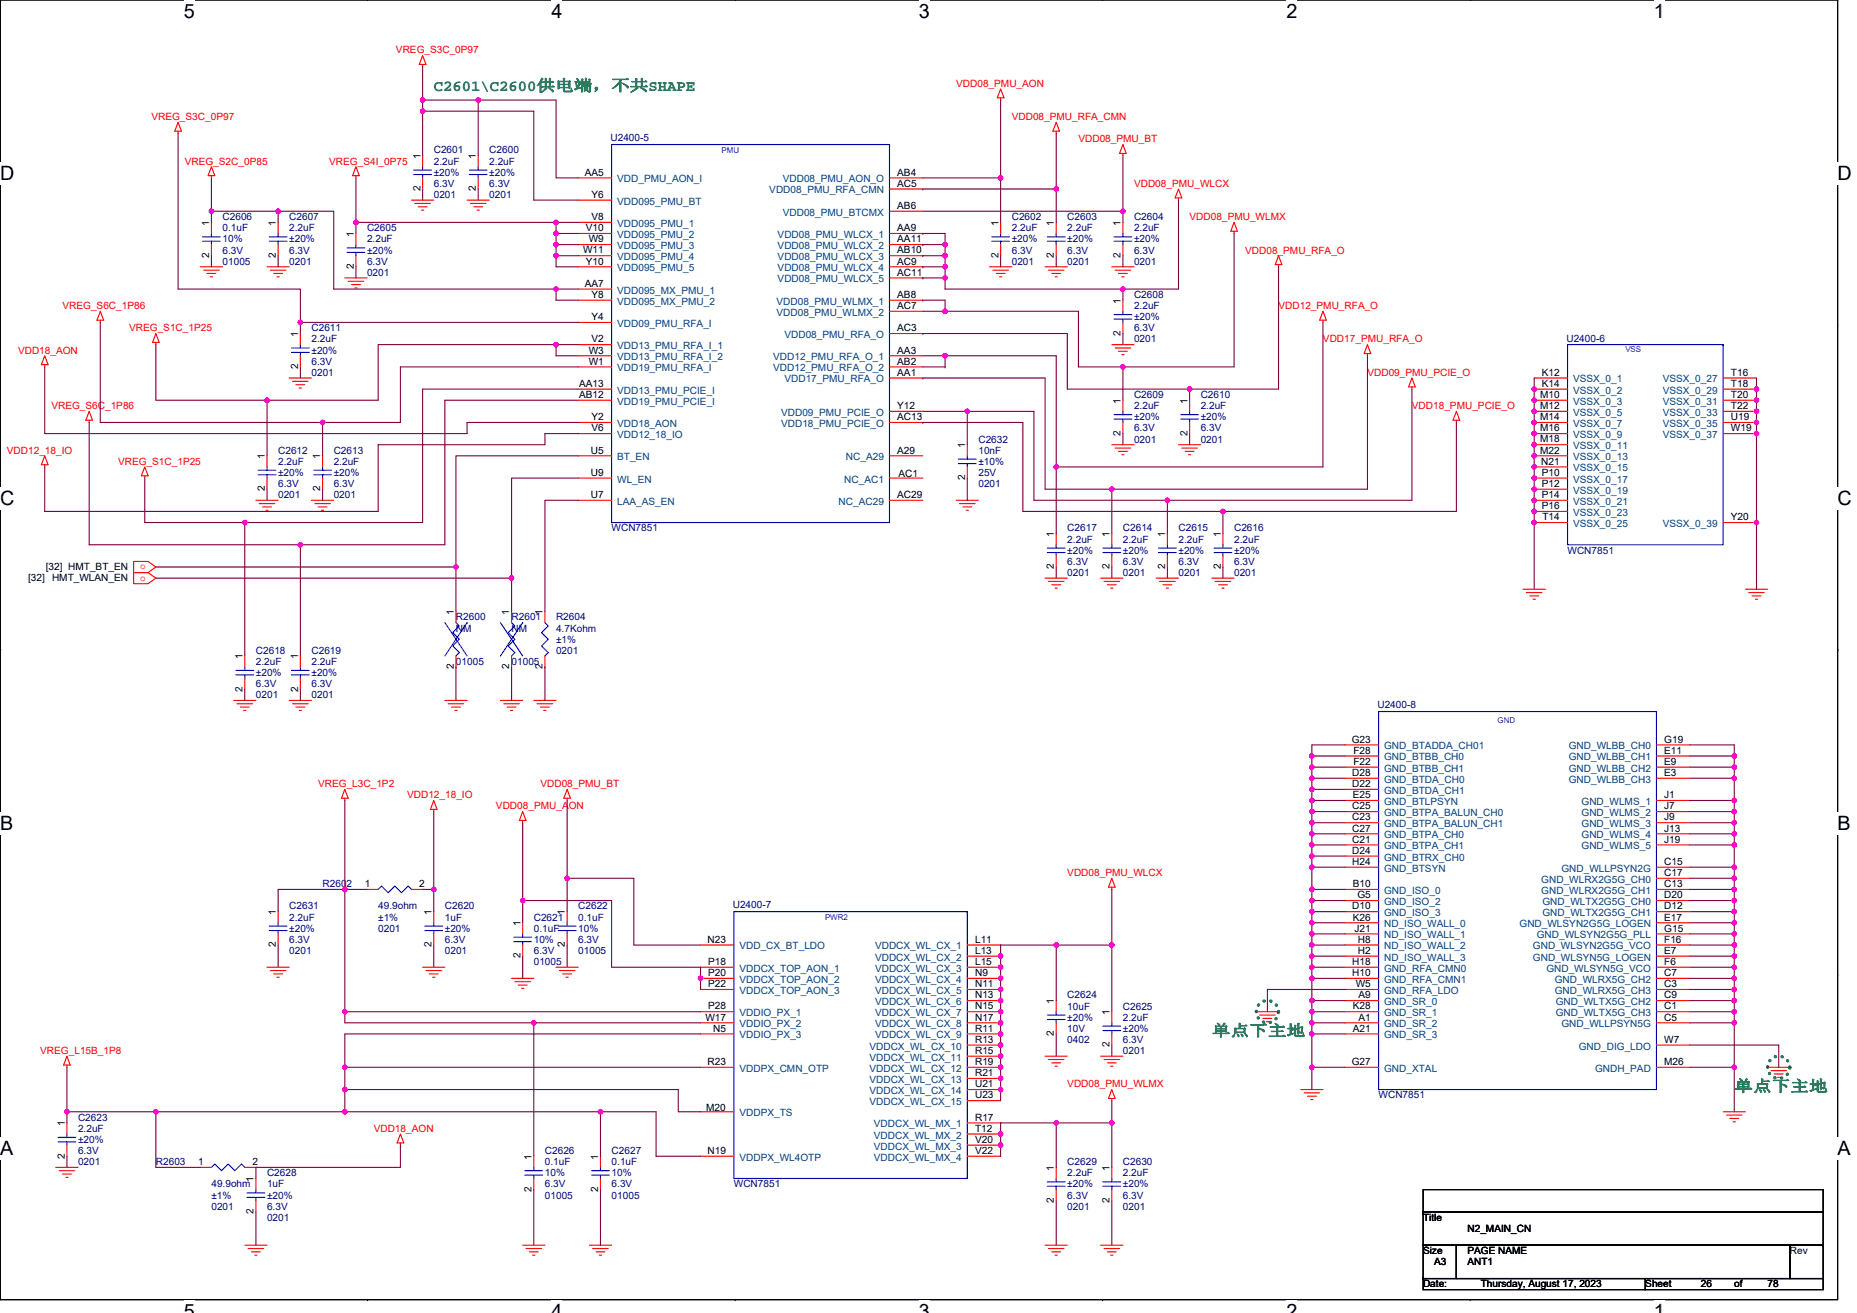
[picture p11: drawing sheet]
<svg xmlns="http://www.w3.org/2000/svg" width="297mm" height="210mm" viewBox="0 0 297 210" stroke-linecap="round" stroke-linejoin="round" font-family="sans-serif">
<defs><g id="words">
<g font-size="3.2">
<text x="29.4" y="2.9">5</text>
<text x="88.2" y="2.9">4</text>
<text x="147" y="2.9">3</text>
<text x="205.8" y="2.9">2</text>
<text x="264.5" y="2.9">1</text>
<text x="0" y="28.8">D</text>
<text x="293.9" y="28.8">D</text>
<text x="0" y="80.8">C</text>
<text x="293.9" y="80.8">C</text>
<text x="0" y="132.8">B</text>
<text x="293.9" y="132.8">B</text>
<text x="0" y="184.7">A</text>
<text x="293.9" y="184.7">A</text>
<text x="29.4" y="210.7">5</text>
<text x="88.2" y="210.7">4</text>
<text x="147" y="210.7">3</text>
<text x="205.8" y="210.7">2</text>
<text x="264.5" y="210.7">1</text>
</g>
<g font-size="2.5" fill="#008000">
<text x="69.4" y="14.5">C2601\C2600供电端，不共SHAPE</text>
<text x="193.8" y="165.6">单点下主地</text>
<text x="277.4" y="174.5">单点下主地</text>
</g>
<g font-size="1.6" fill="#f00">
<text x="63.3" y="8.5">VREG_S3C_0P97</text>
<text x="152.9" y="13.9">VDD08_PMU_AON</text>
<text x="24.2" y="19.2">VREG_S3C_0P97</text>
<text x="161.8" y="19.2">VDD08_PMU_RFA_CMN</text>
<text x="172.5" y="22.8">VDD08_PMU_BT</text>
<text x="29.6" y="26.3">VREG_S2C_0P85</text>
<text x="52.7" y="26.3">VREG_S4I_0P75</text>
<text x="181.4" y="29.9">VDD08_PMU_WLCX</text>
<text x="190.3" y="35.2">VDD08_PMU_WLMX</text>
<text x="199.2" y="40.5">VDD08_PMU_RFA_O</text>
<text x="10" y="49.4">VREG_S6C_1P86</text>
<text x="20.7" y="53">VREG_S1C_1P25</text>
<text x="204.5" y="49.4">VDD12_PMU_RFA_O</text>
<text x="2.9" y="56.5">VDD18_AON</text>
<text x="211.6" y="54.8">VDD17_PMU_RFA_O</text>
<text x="8.2" y="65.4">VREG_S6C_1P86</text>
<text x="218.7" y="60.1">VDD09_PMU_PCIE_O</text>
<text x="225.8" y="65.4">VDD18_PMU_PCIE_O</text>
<text x="1.1" y="72.5">VDD12_18_IO</text>
<text x="18.9" y="74.3">VREG_S1C_1P25</text>
<text x="22.4" y="91.1">o</text>
<text x="22.4" y="92.8">o</text>
<text x="50.9" y="125.9">VREG_L3C_1P2</text>
<text x="86.4" y="125.9">VDD08_PMU_BT</text>
<text x="65.1" y="127.7">VDD12_18_IO</text>
<text x="79.3" y="129.4">VDD08_PMU_AON</text>
<text x="170.7" y="140.1">VDD08_PMU_WLCX</text>
<text x="6.4" y="168.6">VREG_L15B_1P8</text>
<text x="170.7" y="173.9">VDD08_PMU_WLMX</text>
<text x="59.8" y="181">VDD18_AON</text>
</g>
<g font-size="1.6" fill="#000080">
<text x="97.7" y="22.6">U2400-5</text>
<text x="69.4" y="24.5">C2601</text>
<text x="69.4" y="26.3">2.2uF</text>
<text x="69.4" y="29.9">6.3V</text>
<text x="69.4" y="28.1">±20%</text>
<text x="78.3" y="24.5">C2600</text>
<text x="78.3" y="26.3">2.2uF</text>
<text x="78.3" y="29.9">6.3V</text>
<text x="78.3" y="28.1">±20%</text>
<text x="35.6" y="35.2">C2606</text>
<text x="46.3" y="35.2">C2607</text>
<text x="69.4" y="31.7">0201</text>
<text x="78.3" y="31.7">0201</text>
<text x="161.8" y="35.2">C2602</text>
<text x="170.7" y="35.2">C2603</text>
<text x="181.4" y="35.2">C2604</text>
<text x="35.6" y="37">0.1uF</text>
<text x="35.6" y="40.5">6.3V</text>
<text x="35.6" y="38.8">10%</text>
<text x="46.3" y="37">2.2uF</text>
<text x="46.3" y="40.5">6.3V</text>
<text x="46.3" y="38.8">±20%</text>
<text x="58.7" y="37">C2605</text>
<text x="58.7" y="38.8">2.2uF</text>
<text x="58.7" y="40.5">±20%</text>
<text x="161.8" y="37">2.2uF</text>
<text x="161.8" y="40.5">6.3V</text>
<text x="161.8" y="38.8">±20%</text>
<text x="170.7" y="37">2.2uF</text>
<text x="170.7" y="40.5">6.3V</text>
<text x="170.7" y="38.8">±20%</text>
<text x="181.4" y="37">2.2uF</text>
<text x="181.4" y="40.5">6.3V</text>
<text x="181.4" y="38.8">±20%</text>
<text x="35.6" y="42.3">01005</text>
<text x="46.3" y="42.3">0201</text>
<text x="58.7" y="44.1">0201</text>
<text x="58.7" y="42.3">6.3V</text>
<text x="161.8" y="42.3">0201</text>
<text x="170.7" y="42.3">0201</text>
<text x="181.4" y="47.7">C2608</text>
<text x="181.4" y="42.3">0201</text>
<text x="49.8" y="53">C2611</text>
<text x="181.4" y="49.4">2.2uF</text>
<text x="181.4" y="53">6.3V</text>
<text x="181.4" y="51.2">±20%</text>
<text x="49.8" y="54.8">2.2uF</text>
<text x="49.8" y="58.3">6.3V</text>
<text x="49.8" y="56.5">±20%</text>
<text x="181.4" y="54.8">0201</text>
<text x="250.6" y="54.8">U2400-6</text>
<text x="49.8" y="60.1">0201</text>
<text x="181.4" y="63.7">C2609</text>
<text x="181.4" y="65.4">2.2uF</text>
<text x="192.1" y="63.7">C2610</text>
<text x="192.1" y="65.4">2.2uF</text>
<text x="156.5" y="70.8">C2632</text>
<text x="181.4" y="70.8">0201</text>
<text x="181.4" y="69">6.3V</text>
<text x="181.4" y="67.2">±20%</text>
<text x="192.1" y="70.8">0201</text>
<text x="192.1" y="69">6.3V</text>
<text x="192.1" y="67.2">±20%</text>
<text x="44.5" y="72.5">C2612</text>
<text x="44.5" y="74.3">2.2uF</text>
<text x="44.5" y="77.9">6.3V</text>
<text x="44.5" y="76.1">±20%</text>
<text x="53.4" y="72.5">C2613</text>
<text x="53.4" y="74.3">2.2uF</text>
<text x="53.4" y="77.9">6.3V</text>
<text x="53.4" y="76.1">±20%</text>
<text x="156.5" y="72.5">10nF</text>
<text x="156.5" y="77.9">0201</text>
<text x="156.5" y="76.1">25V</text>
<text x="156.5" y="74.3">±10%</text>
<text x="44.5" y="79.7">0201</text>
<text x="53.4" y="79.7">0201</text>
<text x="97.8" y="85">WCN7851</text>
<text x="170.7" y="85">C2617</text>
<text x="170.7" y="86.8">2.2uF</text>
<text x="170.7" y="88.6">±20%</text>
<text x="179.6" y="85">C2614</text>
<text x="179.6" y="86.8">2.2uF</text>
<text x="179.6" y="88.6">±20%</text>
<text x="188.5" y="85">C2615</text>
<text x="188.5" y="86.8">2.2uF</text>
<text x="188.5" y="88.6">±20%</text>
<text x="197.4" y="85">C2616</text>
<text x="197.4" y="86.8">2.2uF</text>
<text x="197.4" y="88.6">±20%</text>
<text x="250.7" y="88.6">WCN7851</text>
<text x="170.7" y="92.1">0201</text>
<text x="170.7" y="90.3">6.3V</text>
<text x="179.6" y="92.1">0201</text>
<text x="179.6" y="90.3">6.3V</text>
<text x="188.5" y="92.1">0201</text>
<text x="188.5" y="90.3">6.3V</text>
<text x="197.4" y="92.1">0201</text>
<text x="197.4" y="90.3">6.3V</text>
<text x="72.9" y="99.2">R2600</text>
<text x="72.9" y="101">NM</text>
<text x="81.8" y="99.2">R2601</text>
<text x="81.8" y="101">NM</text>
<text x="88.9" y="99.2">R2604</text>
<text x="88.9" y="101">4.7Kohm</text>
<text x="40.9" y="104.6">C2618</text>
<text x="40.9" y="106.3">2.2uF</text>
<text x="49.8" y="104.6">C2619</text>
<text x="49.8" y="106.3">2.2uF</text>
<text x="72.9" y="106.3">01005</text>
<text x="81.8" y="106.3">01005</text>
<text x="88.9" y="102.8">±1%</text>
<text x="88.9" y="104.6">0201</text>
<text x="40.9" y="111.7">0201</text>
<text x="40.9" y="109.9">6.3V</text>
<text x="40.9" y="108.1">±20%</text>
<text x="49.8" y="111.7">0201</text>
<text x="49.8" y="109.9">6.3V</text>
<text x="49.8" y="108.1">±20%</text>
<text x="220.3" y="113.3">U2400-8</text>
<text x="51.6" y="141.9">R2602</text>
<text x="46.3" y="145.4">C2631</text>
<text x="46.3" y="147.2">2.2uF</text>
<text x="46.3" y="149">±20%</text>
<text x="60.5" y="145.4">49.9ohm</text>
<text x="60.5" y="147.2">±1%</text>
<text x="60.5" y="149">0201</text>
<text x="71.2" y="145.4">C2620</text>
<text x="71.2" y="147.2">1uF</text>
<text x="71.2" y="149">±20%</text>
<text x="85.4" y="147.2">C2621</text>
<text x="85.4" y="149">0.1uF</text>
<text x="92.5" y="145.4">C2622</text>
<text x="92.5" y="147.2">0.1uF</text>
<text x="92.5" y="149">10%</text>
<text x="117.2" y="145.3">U2400-7</text>
<text x="46.3" y="152.6">0201</text>
<text x="46.3" y="150.8">6.3V</text>
<text x="71.2" y="152.6">0201</text>
<text x="71.2" y="150.8">6.3V</text>
<text x="85.4" y="154.3">01005</text>
<text x="85.4" y="152.6">6.3V</text>
<text x="85.4" y="150.8">10%</text>
<text x="92.5" y="152.6">01005</text>
<text x="92.5" y="150.8">6.3V</text>
<text x="170.7" y="159.7">C2624</text>
<text x="170.7" y="161.4">10uF</text>
<text x="179.6" y="161.4">C2625</text>
<text x="170.7" y="166.8">0402</text>
<text x="170.7" y="165">10V</text>
<text x="170.7" y="163.2">±20%</text>
<text x="179.6" y="163.2">2.2uF</text>
<text x="179.6" y="166.8">6.3V</text>
<text x="179.6" y="165">±20%</text>
<text x="179.6" y="168.6">0201</text>
<text x="12.5" y="179.2">C2623</text>
<text x="220.5" y="175.7">WCN7851</text>
<text x="12.5" y="181">2.2uF</text>
<text x="12.5" y="184.6">6.3V</text>
<text x="12.5" y="182.8">±20%</text>
<text x="87.2" y="184.6">C2626</text>
<text x="97.8" y="184.6">C2627</text>
<text x="12.5" y="186.3">0201</text>
<text x="24.9" y="186.3">R2603</text>
<text x="33.8" y="189.9">49.9ohm</text>
<text x="33.8" y="191.7">±1%</text>
<text x="42.7" y="188.1">C2628</text>
<text x="42.7" y="189.9">1uF</text>
<text x="42.7" y="191.7">±20%</text>
<text x="87.2" y="186.3">0.1uF</text>
<text x="87.2" y="191.7">01005</text>
<text x="87.2" y="189.9">6.3V</text>
<text x="87.2" y="188.1">10%</text>
<text x="97.8" y="186.3">0.1uF</text>
<text x="97.8" y="191.7">01005</text>
<text x="97.8" y="189.9">6.3V</text>
<text x="97.8" y="188.1">10%</text>
<text x="117.4" y="189.9">WCN7851</text>
<text x="170.7" y="186.3">C2629</text>
<text x="170.7" y="188.1">2.2uF</text>
<text x="170.7" y="191.7">6.3V</text>
<text x="170.7" y="189.9">±20%</text>
<text x="179.6" y="186.3">C2630</text>
<text x="179.6" y="188.1">2.2uF</text>
<text x="179.6" y="191.7">6.3V</text>
<text x="179.6" y="189.9">±20%</text>
<text x="33.8" y="193.5">0201</text>
<text x="42.7" y="195.2">0201</text>
<text x="42.7" y="193.5">6.3V</text>
<text x="170.7" y="193.5">0201</text>
<text x="179.6" y="193.5">0201</text>
</g>
<g font-size="1.6">
<text x="67.2" y="25.4" transform="rotate(-90 67.2 25.4)">1</text>
<text x="76.1" y="25.4" transform="rotate(-90 76.1 25.4)">1</text>
<text x="93.5" y="28.1">AA5</text>
<text x="143.5" y="28.1">AB4</text>
<text x="143.5" y="29.9">AC5</text>
<text x="67.2" y="30.6" transform="rotate(-90 67.2 30.6)">2</text>
<text x="76.1" y="30.6" transform="rotate(-90 76.1 30.6)">2</text>
<text x="94.6" y="31.6">Y6</text>
<text x="94.6" y="35.2">V8</text>
<text x="143.5" y="33.4">AB6</text>
<text x="33.5" y="41.3" transform="rotate(-90 33.5 41.3)">2</text>
<text x="33.5" y="36.1" transform="rotate(-90 33.5 36.1)">1</text>
<text x="44.1" y="41.3" transform="rotate(-90 44.1 41.3)">2</text>
<text x="44.1" y="36.1" transform="rotate(-90 44.1 36.1)">1</text>
<text x="56.6" y="37.9" transform="rotate(-90 56.6 37.9)">1</text>
<text x="93.3" y="40.5">W11</text>
<text x="93.7" y="37">V10</text>
<text x="94.2" y="38.8">W9</text>
<text x="143.5" y="37">AA9</text>
<text x="143.5" y="38.8">AA11</text>
<text x="143.5" y="40.5">AB10</text>
<text x="159.7" y="41.3" transform="rotate(-90 159.7 41.3)">2</text>
<text x="159.7" y="36.1" transform="rotate(-90 159.7 36.1)">1</text>
<text x="168.6" y="41.3" transform="rotate(-90 168.6 41.3)">2</text>
<text x="168.6" y="36.1" transform="rotate(-90 168.6 36.1)">1</text>
<text x="179.3" y="41.3" transform="rotate(-90 179.3 41.3)">2</text>
<text x="179.3" y="36.1" transform="rotate(-90 179.3 36.1)">1</text>
<text x="56.6" y="43" transform="rotate(-90 56.6 43)">2</text>
<text x="93.5" y="45.9">AA7</text>
<text x="93.7" y="42.3">Y10</text>
<text x="94.6" y="47.6">Y8</text>
<text x="143.5" y="47.6">AB8</text>
<text x="143.5" y="42.3">AC9</text>
<text x="143.5" y="44.1">AC11</text>
<text x="47.7" y="53.9" transform="rotate(-90 47.7 53.9)">1</text>
<text x="94.6" y="51.2">Y4</text>
<text x="143.5" y="49.4">AC7</text>
<text x="143.5" y="53">AC3</text>
<text x="179.3" y="53.7" transform="rotate(-90 179.3 53.7)">2</text>
<text x="179.3" y="48.5" transform="rotate(-90 179.3 48.5)">1</text>
<text x="47.7" y="59" transform="rotate(-90 47.7 59)">2</text>
<text x="94.2" y="56.5">W3</text>
<text x="94.2" y="58.3">W1</text>
<text x="94.6" y="54.8">V2</text>
<text x="143.5" y="56.5">AA3</text>
<text x="143.5" y="58.3">AB2</text>
<text x="92.6" y="61.9">AA13</text>
<text x="92.6" y="63.6">AB12</text>
<text x="143.5" y="60.1">AA1</text>
<text x="143.5" y="65.4">Y12</text>
<text x="179.3" y="64.5" transform="rotate(-90 179.3 64.5)">1</text>
<text x="189.9" y="64.5" transform="rotate(-90 189.9 64.5)">1</text>
<text x="246.4" y="63.6">M10</text>
<text x="246.4" y="65.4">M12</text>
<text x="246.6" y="60.1">K12</text>
<text x="246.6" y="61.9">K14</text>
<text x="276.9" y="60.1">T16</text>
<text x="276.9" y="61.9">T18</text>
<text x="276.9" y="63.6">T20</text>
<text x="276.9" y="65.4">T22</text>
<text x="94.6" y="67.2">Y2</text>
<text x="94.6" y="69">V6</text>
<text x="143.5" y="67.2">AC13</text>
<text x="154.4" y="71.7" transform="rotate(-90 154.4 71.7)">1</text>
<text x="179.3" y="69.7" transform="rotate(-90 179.3 69.7)">2</text>
<text x="189.9" y="69.7" transform="rotate(-90 189.9 69.7)">2</text>
<text x="246.4" y="67.2">M14</text>
<text x="246.4" y="69">M16</text>
<text x="246.4" y="70.8">M18</text>
<text x="276.9" y="67.2">U19</text>
<text x="276.9" y="69">W19</text>
<text x="42.3" y="73.4" transform="rotate(-90 42.3 73.4)">1</text>
<text x="51.2" y="73.4" transform="rotate(-90 51.2 73.4)">1</text>
<text x="94.5" y="72.5">U5</text>
<text x="94.5" y="76.1">U9</text>
<text x="143.5" y="72.5">A29</text>
<text x="143.7" y="76.3">AC1</text>
<text x="154.4" y="76.8" transform="rotate(-90 154.4 76.8)">2</text>
<text x="246.4" y="72.5">M22</text>
<text x="246.5" y="74.3">N21</text>
<text x="246.6" y="76.1">P10</text>
<text x="246.6" y="77.9">P12</text>
<text x="42.3" y="78.6" transform="rotate(-90 42.3 78.6)">2</text>
<text x="51.2" y="78.6" transform="rotate(-90 51.2 78.6)">2</text>
<text x="94.5" y="79.6">U7</text>
<text x="143.5" y="79.6">AC29</text>
<text x="246.6" y="79.6">P14</text>
<text x="246.6" y="81.4">P16</text>
<text x="246.7" y="83.2">T14</text>
<text x="276.9" y="83.2">Y20</text>
<text x="168.6" y="85.9" transform="rotate(-90 168.6 85.9)">1</text>
<text x="177.5" y="85.9" transform="rotate(-90 177.5 85.9)">1</text>
<text x="186.4" y="85.9" transform="rotate(-90 186.4 85.9)">1</text>
<text x="195.3" y="85.9" transform="rotate(-90 195.3 85.9)">1</text>
<text x="4.5" y="93">[32]</text>
<text x="7.3" y="91.2">[32] HMT_BT_EN</text>
<text x="8.3" y="93">HMT_WLAN_EN</text>
<text x="168.6" y="91" transform="rotate(-90 168.6 91)">2</text>
<text x="177.5" y="91" transform="rotate(-90 177.5 91)">2</text>
<text x="186.4" y="91" transform="rotate(-90 186.4 91)">2</text>
<text x="195.3" y="91" transform="rotate(-90 195.3 91)">2</text>
<text x="72.6" y="98.3" transform="rotate(-90 72.6 98.3)">1</text>
<text x="81.5" y="98.3" transform="rotate(-90 81.5 98.3)">1</text>
<text x="86.8" y="98.3" transform="rotate(-90 86.8 98.3)">1</text>
<text x="38.8" y="105.4" transform="rotate(-90 38.8 105.4)">1</text>
<text x="47.7" y="105.4" transform="rotate(-90 47.7 105.4)">1</text>
<text x="72.6" y="107" transform="rotate(-90 72.6 107)">2</text>
<text x="81.5" y="107" transform="rotate(-90 81.5 107)">2</text>
<text x="86.8" y="107" transform="rotate(-90 86.8 107)">2</text>
<text x="38.8" y="110.6" transform="rotate(-90 38.8 110.6)">2</text>
<text x="47.7" y="110.6" transform="rotate(-90 47.7 110.6)">2</text>
<text x="216.2" y="118.8">G23</text>
<text x="266.2" y="118.8">G19</text>
<text x="216.3" y="124.1">D28</text>
<text x="216.3" y="125.9">D22</text>
<text x="216.5" y="120.5">F28</text>
<text x="216.5" y="122.3">F22</text>
<text x="266.2" y="120.5">E11</text>
<text x="266.2" y="122.3">E9</text>
<text x="266.2" y="124.1">E3</text>
<text x="216.3" y="129.4">C25</text>
<text x="216.3" y="131.2">C23</text>
<text x="216.4" y="127.7">E25</text>
<text x="266.2" y="127.7">J1</text>
<text x="266.2" y="129.4">J7</text>
<text x="266.2" y="131.2">J9</text>
<text x="216.3" y="133">C27</text>
<text x="216.3" y="134.8">C21</text>
<text x="216.3" y="136.5">D24</text>
<text x="266.2" y="133">J13</text>
<text x="266.2" y="134.8">J19</text>
<text x="58.4" y="141.9">1</text>
<text x="67.1" y="141.9">2</text>
<text x="216.3" y="138.3">H24</text>
<text x="216.4" y="141.9">B10</text>
<text x="217.1" y="143.7">G5</text>
<text x="266.2" y="143.7">D20</text>
<text x="266.2" y="138.3">C15</text>
<text x="266.2" y="140.1">C17</text>
<text x="266.2" y="141.9">C13</text>
<text x="44.1" y="146.3" transform="rotate(-90 44.1 146.3)">1</text>
<text x="69" y="146.3" transform="rotate(-90 69 146.3)">1</text>
<text x="83.2" y="148.1" transform="rotate(-90 83.2 148.1)">1</text>
<text x="90.4" y="146.3" transform="rotate(-90 90.4 146.3)">1</text>
<text x="216.3" y="145.4">D10</text>
<text x="216.4" y="147.2">K26</text>
<text x="216.7" y="149">J21</text>
<text x="266.2" y="145.4">D12</text>
<text x="266.2" y="147.2">E17</text>
<text x="266.2" y="149">G15</text>
<text x="44.1" y="151.5" transform="rotate(-90 44.1 151.5)">2</text>
<text x="69" y="151.5" transform="rotate(-90 69 151.5)">2</text>
<text x="83.2" y="153.3" transform="rotate(-90 83.2 153.3)">2</text>
<text x="90.4" y="151.5" transform="rotate(-90 90.4 151.5)">2</text>
<text x="113.2" y="150.8">N23</text>
<text x="113.3" y="154.3">P18</text>
<text x="156" y="150.8">L11</text>
<text x="156" y="152.5">L13</text>
<text x="156" y="154.3">L15</text>
<text x="216.3" y="154.3">H18</text>
<text x="217.2" y="150.8">H8</text>
<text x="217.2" y="152.5">H2</text>
<text x="266.2" y="150.8">F16</text>
<text x="266.2" y="152.5">E7</text>
<text x="266.2" y="154.3">F6</text>
<text x="113.3" y="156.1">P20</text>
<text x="113.3" y="157.9">P22</text>
<text x="113.3" y="161.4">P28</text>
<text x="156" y="156.1">N9</text>
<text x="156" y="157.9">N11</text>
<text x="156" y="159.7">N13</text>
<text x="156" y="161.4">N15</text>
<text x="168.6" y="160.6" transform="rotate(-90 168.6 160.6)">1</text>
<text x="216.3" y="156.1">H10</text>
<text x="216.4" y="161.4">K28</text>
<text x="216.8" y="157.9">W5</text>
<text x="217.3" y="159.7">A9</text>
<text x="266.2" y="159.7">C9</text>
<text x="266.2" y="161.4">C1</text>
<text x="266.2" y="156.1">C7</text>
<text x="266.2" y="157.9">C3</text>
<text x="112.8" y="163.2">W17</text>
<text x="114.1" y="165">N5</text>
<text x="156" y="163.2">N17</text>
<text x="156" y="165">R11</text>
<text x="156" y="166.8">R13</text>
<text x="168.6" y="165.7" transform="rotate(-90 168.6 165.7)">2</text>
<text x="177.5" y="167.5" transform="rotate(-90 177.5 167.5)">2</text>
<text x="177.5" y="162.3" transform="rotate(-90 177.5 162.3)">1</text>
<text x="216.4" y="165">A21</text>
<text x="217.3" y="163.2">A1</text>
<text x="266.2" y="166.8">W7</text>
<text x="266.2" y="163.2">C5</text>
<text x="113.2" y="170.3">R23</text>
<text x="156" y="168.5">R15</text>
<text x="156" y="170.3">R19</text>
<text x="156" y="172.1">R21</text>
<text x="156" y="173.9">U21</text>
<text x="216.2" y="170.3">G27</text>
<text x="266.2" y="170.3">M26</text>
<text x="112.9" y="177.6">M20</text>
<text x="156" y="175.7">U23</text>
<text x="156" y="179.2">R17</text>
<text x="10.3" y="185.3" transform="rotate(-90 10.3 185.3)">2</text>
<text x="10.3" y="180.1" transform="rotate(-90 10.3 180.1)">1</text>
<text x="85" y="185.4" transform="rotate(-90 85 185.4)">1</text>
<text x="95.7" y="185.4" transform="rotate(-90 95.7 185.4)">1</text>
<text x="113.2" y="184.5">N19</text>
<text x="156" y="181">T12</text>
<text x="156" y="182.8">V20</text>
<text x="156" y="184.5">V22</text>
<text x="31.7" y="186.3">1</text>
<text x="40.4" y="186.3">2</text>
<text x="40.6" y="189" transform="rotate(-90 40.6 189)">1</text>
<text x="85" y="190.6" transform="rotate(-90 85 190.6)">2</text>
<text x="95.7" y="190.6" transform="rotate(-90 95.7 190.6)">2</text>
<text x="168.6" y="187.2" transform="rotate(-90 168.6 187.2)">1</text>
<text x="177.5" y="187.2" transform="rotate(-90 177.5 187.2)">1</text>
<text x="40.6" y="194.2" transform="rotate(-90 40.6 194.2)">2</text>
<text x="168.6" y="192.4" transform="rotate(-90 168.6 192.4)">2</text>
<text x="177.5" y="192.4" transform="rotate(-90 177.5 192.4)">2</text>
<text x="227.6" y="195.2">Title</text>
<text x="234.7" y="197">N2_MAIN_CN</text>
<text x="227.6" y="200.6">Size</text>
<text x="229.4" y="202.3">A3</text>
<text x="234.7" y="200.6">PAGE NAME</text>
<text x="234.7" y="202.3">ANT1</text>
<text x="286.3" y="200.6">Rev</text>
<text x="227.6" y="205.9">Date:</text>
<text x="236.9" y="205.9">Thursday, August 17, 2023</text>
<text x="263.2" y="205.9">Sheet</text>
<text x="272.1" y="205.9">26</text>
<text x="277.4" y="205.9">of</text>
<text x="282.7" y="205.9">78</text>
</g>
<g font-size="1.6" fill="#004080">
<text x="98.7" y="29.2">VDD_PMU_AON_I</text>
<text x="125.2" y="29.2">VDD08_PMU_AON_O</text>
<text x="98.7" y="32.7">VDD095_PMU_BT</text>
<text x="123.1" y="30.9">VDD08_PMU_RFA_CMN</text>
<text x="125.2" y="34.5">VDD08_PMU_BTCMX</text>
<text x="98.7" y="36.3">VDD095_PMU_1</text>
<text x="98.7" y="38.1">VDD095_PMU_2</text>
<text x="98.7" y="39.8">VDD095_PMU_3</text>
<text x="98.7" y="41.6">VDD095_PMU_4</text>
<text x="124.4" y="38.1">VDD08_PMU_WLCX_1</text>
<text x="124.4" y="39.8">VDD08_PMU_WLCX_2</text>
<text x="124.4" y="41.6">VDD08_PMU_WLCX_3</text>
<text x="98.7" y="43.4">VDD095_PMU_5</text>
<text x="98.7" y="46.9">VDD095_MX_PMU_1</text>
<text x="124.4" y="43.4">VDD08_PMU_WLCX_4</text>
<text x="124.4" y="45.2">VDD08_PMU_WLCX_5</text>
<text x="98.7" y="48.7">VDD095_MX_PMU_2</text>
<text x="98.7" y="52.3">VDD09_PMU_RFA_I</text>
<text x="124.2" y="48.7">VDD08_PMU_WLMX_1</text>
<text x="124.2" y="50.5">VDD08_PMU_WLMX_2</text>
<text x="98.7" y="55.8">VDD13_PMU_RFA_I_1</text>
<text x="98.7" y="57.6">VDD13_PMU_RFA_I_2</text>
<text x="98.7" y="59.4">VDD19_PMU_RFA_I</text>
<text x="123.7" y="57.6">VDD12_PMU_RFA_O_1</text>
<text x="123.7" y="59.4">VDD12_PMU_RFA_O_2</text>
<text x="125.5" y="54.1">VDD08_PMU_RFA_O</text>
<text x="98.7" y="62.9">VDD13_PMU_PCIE_I</text>
<text x="98.7" y="64.7">VDD19_PMU_PCIE_I</text>
<text x="125.5" y="61.2">VDD17_PMU_RFA_O</text>
<text x="251.6" y="61.2">VSSX_0_1</text>
<text x="251.6" y="62.9">VSSX_0_2</text>
<text x="251.6" y="64.7">VSSX_0_3</text>
<text x="266" y="61.2">VSSX_0_27</text>
<text x="266" y="62.9">VSSX_0_29</text>
<text x="266" y="64.7">VSSX_0_31</text>
<text x="98.7" y="68.3">VDD18_AON</text>
<text x="98.7" y="70.1">VDD12_18_IO</text>
<text x="124.9" y="66.5">VDD09_PMU_PCIE_O</text>
<text x="124.9" y="68.3">VDD18_PMU_PCIE_O</text>
<text x="251.6" y="66.5">VSSX_0_5</text>
<text x="251.6" y="68.3">VSSX_0_7</text>
<text x="251.6" y="70.1">VSSX_0_9</text>
<text x="251.6" y="71.8">VSSX_0_11</text>
<text x="266" y="66.5">VSSX_0_33</text>
<text x="266" y="68.3">VSSX_0_35</text>
<text x="266" y="70.1">VSSX_0_37</text>
<text x="98.7" y="73.6">BT_EN</text>
<text x="98.7" y="77.2">WL_EN</text>
<text x="135" y="77.2">NC_AC1</text>
<text x="135.3" y="73.6">NC_A29</text>
<text x="251.6" y="73.6">VSSX_0_13</text>
<text x="251.6" y="75.4">VSSX_0_15</text>
<text x="251.6" y="77.2">VSSX_0_17</text>
<text x="98.7" y="80.7">LAA_AS_EN</text>
<text x="134.1" y="80.7">NC_AC29</text>
<text x="251.6" y="78.9">VSSX_0_19</text>
<text x="251.6" y="80.7">VSSX_0_21</text>
<text x="251.6" y="82.5">VSSX_0_23</text>
<text x="251.6" y="84.3">VSSX_0_25</text>
<text x="266" y="84.3">VSSX_0_39</text>
<text x="221.4" y="119.8">GND_BTADDA_CH01</text>
<text x="250.9" y="119.8">GND_WLBB_CH0</text>
<text x="221.4" y="121.6">GND_BTBB_CH0</text>
<text x="221.4" y="123.4">GND_BTBB_CH1</text>
<text x="221.4" y="125.2">GND_BTDA_CH0</text>
<text x="250.9" y="121.6">GND_WLBB_CH1</text>
<text x="250.9" y="123.4">GND_WLBB_CH2</text>
<text x="250.9" y="125.2">GND_WLBB_CH3</text>
<text x="221.4" y="127">GND_BTDA_CH1</text>
<text x="221.4" y="128.7">GND_BTLPSYN</text>
<text x="221.4" y="130.5">GND_BTPA_BALUN_CH0</text>
<text x="253" y="128.7">GND_WLMS_1</text>
<text x="253" y="130.5">GND_WLMS_2</text>
<text x="221.4" y="132.3">GND_BTPA_BALUN_CH1</text>
<text x="221.4" y="134.1">GND_BTPA_CH0</text>
<text x="221.4" y="135.8">GND_BTPA_CH1</text>
<text x="221.4" y="137.6">GND_BTRX_CH0</text>
<text x="253" y="132.3">GND_WLMS_3</text>
<text x="253" y="134.1">GND_WLMS_4</text>
<text x="253" y="135.8">GND_WLMS_5</text>
<text x="221.4" y="139.4">GND_BTSYN</text>
<text x="221.4" y="143">GND_ISO_0</text>
<text x="246.5" y="141.2">GND_WLRX2G5G_CH0</text>
<text x="246.5" y="143">GND_WLRX2G5G_CH1</text>
<text x="249.8" y="139.4">GND_WLLPSYN2G</text>
<text x="221.4" y="144.7">GND_ISO_2</text>
<text x="221.4" y="146.5">GND_ISO_3</text>
<text x="221.4" y="148.3">ND_ISO_WALL_0</text>
<text x="243.1" y="148.3">GND_WLSYN2G5G_LOGEN</text>
<text x="246.7" y="144.7">GND_WLTX2G5G_CH0</text>
<text x="246.7" y="146.5">GND_WLTX2G5G_CH1</text>
<text x="118.3" y="151.8">VDD_CX_BT_LDO</text>
<text x="118.3" y="155.4">VDDCX_TOP_AON_1</text>
<text x="140" y="151.8">VDDCX_WL_CX_1</text>
<text x="140" y="153.6">VDDCX_WL_CX_2</text>
<text x="140" y="155.4">VDDCX_WL_CX_3</text>
<text x="221.4" y="150.1">ND_ISO_WALL_1</text>
<text x="221.4" y="151.8">ND_ISO_WALL_2</text>
<text x="221.4" y="153.6">ND_ISO_WALL_3</text>
<text x="221.4" y="155.4">GND_RFA_CMN0</text>
<text x="245.2" y="151.8">GND_WLSYN2G5G_VCO</text>
<text x="245.2" y="153.6">GND_WLSYN5G_LOGEN</text>
<text x="245.8" y="150.1">GND_WLSYN2G5G_PLL</text>
<text x="247.3" y="155.4">GND_WLSYN5G_VCO</text>
<text x="118.3" y="157.2">VDDCX_TOP_AON_2</text>
<text x="118.3" y="159">VDDCX_TOP_AON_3</text>
<text x="140" y="157.2">VDDCX_WL_CX_4</text>
<text x="140" y="159">VDDCX_WL_CX_5</text>
<text x="140" y="160.7">VDDCX_WL_CX_6</text>
<text x="221.4" y="157.2">GND_RFA_CMN1</text>
<text x="221.4" y="159">GND_RFA_LDO</text>
<text x="221.4" y="160.7">GND_SR_0</text>
<text x="248.7" y="157.2">GND_WLRX5G_CH2</text>
<text x="248.7" y="159">GND_WLRX5G_CH3</text>
<text x="248.9" y="160.7">GND_WLTX5G_CH2</text>
<text x="118.3" y="162.5">VDDIO_PX_1</text>
<text x="118.3" y="164.3">VDDIO_PX_2</text>
<text x="118.3" y="166.1">VDDIO_PX_3</text>
<text x="139.1" y="167.8">VDDCX_WL_CX_10</text>
<text x="140" y="162.5">VDDCX_WL_CX_7</text>
<text x="140" y="164.3">VDDCX_WL_CX_8</text>
<text x="140" y="166.1">VDDCX_WL_CX_9</text>
<text x="221.4" y="162.5">GND_SR_1</text>
<text x="221.4" y="164.3">GND_SR_2</text>
<text x="221.4" y="166.1">GND_SR_3</text>
<text x="248.9" y="162.5">GND_WLTX5G_CH3</text>
<text x="249.8" y="164.3">GND_WLLPSYN5G</text>
<text x="252.5" y="167.8">GND_DIG_LDO</text>
<text x="118.3" y="171.4">VDDPX_CMN_OTP</text>
<text x="139.1" y="169.6">VDDCX_WL_CX_11</text>
<text x="139.1" y="171.4">VDDCX_WL_CX_12</text>
<text x="139.1" y="173.2">VDDCX_WL_CX_13</text>
<text x="221.4" y="171.4">GND_XTAL</text>
<text x="255.1" y="171.4">GNDH_PAD</text>
<text x="118.3" y="178.5">VDDPX_TS</text>
<text x="139.1" y="175">VDDCX_WL_CX_14</text>
<text x="139.1" y="176.7">VDDCX_WL_CX_15</text>
<text x="118.3" y="185.6">VDDPX_WL4OTP</text>
<text x="139.8" y="180.3">VDDCX_WL_MX_1</text>
<text x="139.8" y="182.1">VDDCX_WL_MX_2</text>
<text x="139.8" y="183.9">VDDCX_WL_MX_3</text>
<text x="139.8" y="185.6">VDDCX_WL_MX_4</text>
</g>
<g font-size="1.3" fill="#00f">
<text x="115.4" y="24.4">PMU</text>
<text x="260" y="56.3">VSS</text>
<text x="239.5" y="115.6">GND</text>
<text x="132" y="147.1">PWR2</text>
</g>
</g></defs>
<path d="M0 0h293.9v207.8h-293.9z" fill="none" stroke="#000" stroke-width=".18"/>
<g fill="#fff">
<path d="M29.4 0h1.8v3.5h-1.8z"/>
<path d="M29.4 207.8h1.8v2.1h-1.8z"/>
</g>
<path d="M58.8 0h.1M58.8 207.8h.1" fill="none" stroke="#000" stroke-width=".18"/>
<g fill="#fff">
<path d="M88.2 0h1.8v3.5h-1.8z"/>
<path d="M88.2 207.8h1.8v2.1h-1.8z"/>
</g>
<path d="M117.6 0h.1M117.6 207.8h.1" fill="none" stroke="#000" stroke-width=".18"/>
<g fill="#fff">
<path d="M147 0h1.7v3.5h-1.7z"/>
<path d="M147 207.8h1.7v2.1h-1.7z"/>
</g>
<path d="M176.4 0h.1M176.4 207.8h.1" fill="none" stroke="#000" stroke-width=".18"/>
<g fill="#fff">
<path d="M205.8 0h1.7v3.5h-1.7z"/>
<path d="M205.8 207.8h1.7v2.1h-1.7z"/>
</g>
<path d="M235.2 0h.1M235.2 207.8h.1" fill="none" stroke="#000" stroke-width=".18"/>
<g fill="#fff">
<path d="M264.5 0h1.8v3.5h-1.8z"/>
<path d="M264.5 207.8h1.8v2.1h-1.8z"/>
<path d="M0 26h2.3v3.5h-2.3z"/>
<path d="M293.9 26h2.3v3.5h-2.3z"/>
<path d="M0 77.9h2.3v3.6h-2.3z"/>
<path d="M293.9 77.9h2.3v3.6h-2.3z"/>
</g>
<path d="M0 52h.1M293.9 52h.1" fill="none" stroke="#000" stroke-width=".18"/>
<g fill="#fff">
<path d="M0 129.9h2.1v3.5h-2.1z"/>
<path d="M293.9 129.9h2.2v3.5h-2.2z"/>
</g>
<path d="M0 103.9h.1M293.9 103.9h.1" fill="none" stroke="#000" stroke-width=".18"/>
<path d="M0 103.9h.1M293.9 103.9h.1" fill="none" stroke="#000" stroke-width=".16"/>
<g fill="#fff">
<path d="M0 181.9h2.1v3.5h-2.1z"/>
<path d="M293.9 181.9h2.2v3.5h-2.2z"/>
</g>
<g fill="none" stroke="#000" stroke-width=".18">
<path d="M0 155.9h.1M293.9 155.9h.1M227.6 190.2h64v3.6h-64zM227.6 193.8h64v5.3h-64zM227.6 199.1h5.4v5.4h-5.4zM233 199.1h.1M233 199.1h53.3v5.4h-53.3zM286.3 199.1h.1M286.3 199.1h5.3v5.4h-5.3zM291.6 190.2h.1M291.6 193.8h.1M291.6 199.1h.1"/>
<path d="M227.6 204.5h35.6v1.7h-35.6zM263.2 204.5h.1M263.2 204.5h28.4v1.7h-28.4zM291.6 204.5h.1"/>
</g>
<g fill="none" stroke="#008000" stroke-width=".53" stroke-dasharray="0 1.1">
<circle cx="202.7" cy="161.8" r="1.78"/>
<circle cx="284.5" cy="170.7" r="1.78"/>
</g>
<g fill="none" stroke="#f00" stroke-width=".18">
<path d="M28.5 19.6l.5 1.4h-1zM67.6 10.3v.4M67.6 8.9l.5 1.4h-1zM160.1 15.6v.4M160.1 14.2l.5 1.4h-1.1zM168.9 19.6l.6 1.4h-1.1zM28.5 21v.3M33.8 28.1v.3M33.8 35.6v1.7M33.8 39.1v1.8M33.8 26.7l.6 1.4h-1.1zM44.5 35.6v1.7"/>
<path d="M44.5 39.1v1.8M56.9 26.7l.6 1.4h-1.1zM56.9 28.1v.3M56.9 37.3v1.8M65.8 32h3.6M66.4 32.5h2.4M66.9 33.1h1.4M67.4 33.6h.4M67.6 24.9v1.8M67.6 28.4v1.8M74.7 32h3.6M75.2 32.5h2.5"/>
<path d="M75.8 33.1h1.4M76.3 33.6h.4M76.5 24.9v1.8M76.5 28.4v1.8M92.5 28.4h5.3M92.5 32h5.3M92.5 35.6h5.3M92.5 37.3h5.3M92.5 39.1h5.3M142.3 28.4h5.3M142.3 30.2h5.3M142.3 33.8h5.3"/>
<path d="M142.3 37.3h5.3M142.3 39.1h5.3M160.1 35.6v1.7M160.1 39.1v1.8M168.9 21v.3M168.9 35.6v1.7M168.9 39.1v1.8M179.6 24.5v.4M179.6 35.6v1.7M179.6 39.1v1.8M179.6 23.1l.6 1.4h-1.1zM188.5 30.2l.5 1.4h-1z"/>
<path d="M188.5 31.6v.4M197.4 35.6l.5 1.4h-1zM197.4 37v.3M7.2 58.3v.4M7.2 56.9l.5 1.4h-1.1zM16 51.2v.4M16 49.8l.6 1.4h-1.1zM24.9 54.8v.3M24.9 53.3l.6 1.5h-1.1zM32 42.7h3.6M32.6 43.2h2.5M33.1 43.7h1.4"/>
<path d="M33.6 44.3h.4M42.7 42.7h3.6M43.2 43.2h2.5M43.8 43.7h1.4M44.3 44.3h.4M48 53.3v1.8M48 56.9v1.8M55.2 44.4h3.5M55.7 45h2.5M56.2 45.5h1.4M56.8 46.1h.3M56.9 40.9v1.8"/>
<path d="M92.5 40.9h5.3M92.5 42.7h5.3M92.5 46.2h5.3M92.5 48h5.3M92.5 51.6h5.3M92.5 55.1h5.3M92.5 56.9h5.3M92.5 58.7h5.3M142.3 40.9h5.3M142.3 42.7h5.3M142.3 44.4h5.3M142.3 48h5.3"/>
<path d="M142.3 49.8h5.3M142.3 53.3h5.3M142.3 56.9h5.3M142.3 58.7h5.3M158.3 42.7h3.5M158.8 43.2h2.5M159.3 43.7h1.5M159.9 44.3h.3M167.2 42.7h3.5M167.7 43.2h2.5M168.2 43.7h1.5M168.8 44.3h.3"/>
<path d="M177.8 42.7h3.6M177.8 55.1h3.6M178.4 43.2h2.5M178.4 55.7h2.5M178.9 43.7h1.4M178.9 56.2h1.4M179.4 44.3h.4M179.4 56.7h.4M179.6 48v1.8M179.6 51.6v1.7M204.5 40.9l.5 1.4h-1zM204.5 42.3v.4"/>
<path d="M211.6 51.2v.4M211.6 49.8l.6 1.4h-1.1zM218.7 55.1l.6 1.4h-1.1zM218.7 56.5v.4M7.2 74.3v.4M7.2 72.9l.5 1.4h-1.1zM14.3 67.2v.4M14.3 65.8l.5 1.4h-1.1zM23.2 76.1v.4M23.2 74.7l.5 1.4h-1.1zM42.7 72.9v1.8M42.7 76.5v1.7"/>
<path d="M46.3 60.5h3.5M46.8 61h2.5M47.3 61.5h1.5M47.9 62.1h.3M51.6 72.9v1.8M51.6 76.5v1.7M92.5 62.2h5.3M92.5 64h5.3M92.5 67.6h5.3M92.5 69.3h5.3M92.5 72.9h5.3M92.5 76.5h5.3"/>
<path d="M142.3 60.5h5.3M142.3 65.8h5.3M142.3 67.6h5.3M142.3 72.9h5.3M142.3 76.5h5.3M154.7 71.1v1.8M154.7 74.7v1.8M177.8 71.1h3.6M178.4 71.7h2.5M178.9 72.2h1.4M179.4 72.7h.4M179.6 64v1.8"/>
<path d="M179.6 67.6v1.7M188.5 71.1h3.6M189 71.7h2.5M189.6 72.2h1.4M190.1 72.7h.4M190.3 64v1.8M190.3 67.6v1.7M225.8 61.9v.3M225.8 60.5l.6 1.4h-1.1zM233 65.8l.5 1.4h-1.1zM233 67.2v.4M245.4 60.5h5.3"/>
<path d="M245.4 62.2h5.3M245.4 64h5.3M245.4 65.8h5.3M245.4 67.6h5.3M245.4 69.3h5.3M245.4 71.1h5.3M245.4 72.9h5.3M245.4 74.7h5.3M245.4 76.5h5.3M245.4 78.2h5.3M275.6 60.5h5.4M275.6 62.2h5.4"/>
<path d="M275.6 64h5.4M275.6 65.8h5.4M275.6 67.6h5.4M275.6 69.3h5.4M21.4 89.8h2.3l1.2 .9-1.2 .9h-2.3zM21.4 91.6h2.3l1.2 .9-1.2 .8h-2.3zM40.9 80h3.6M41.5 80.5h2.5M42 81.1h1.4M42.5 81.6h.4M49.8 80h3.6M50.4 80.5h2.4"/>
<path d="M50.9 81.1h1.4M51.4 81.6h.4M72.9 97.8v1.8M81.8 97.8v1.8M87.2 97.8v1.8M92.5 80h5.3M142.3 80h5.3M152.9 80h3.6M153.5 80.5h2.5M154 81.1h1.4M154.5 81.6h.4M167.2 92.5h3.5"/>
<path d="M167.7 93h2.5M168.2 93.5h1.5M168.8 94.1h.3M168.9 85.3v1.8M168.9 88.9v1.8M176.1 92.5h3.5M176.6 93h2.5M177.1 93.5h1.5M177.7 94.1h.3M177.8 85.3v1.8M177.8 88.9v1.8M185 92.5h3.5"/>
<path d="M185.5 93h2.5M186 93.5h1.4M186.6 94.1h.3M186.7 85.3v1.8M186.7 88.9v1.8M193.8 92.5h3.6M194.4 93h2.5M194.9 93.5h1.4M195.4 94.1h.4M195.6 85.3v1.8M195.6 88.9v1.8M243.6 94.2h3.6"/>
<path d="M244.2 94.8h2.4M244.7 95.3h1.4M245.2 95.8h.4M245.4 80h5.3M245.4 81.8h5.3M245.4 83.6h5.3M275.6 83.6h5.4M279.2 94.2h3.5M279.7 94.8h2.5M280.3 95.3h1.4M280.8 95.8h.3M37.4 112h3.5"/>
<path d="M37.9 112.5h2.5M38.4 113.1h1.5M39 113.6h.3M39.2 104.9v1.8M39.2 108.5v1.7M46.3 112h3.5M46.8 112.5h2.5M47.3 113.1h1.5M47.9 113.6h.3M48 104.9v1.8M48 108.5v1.7M71.2 112h3.5"/>
<path d="M71.7 112.5h2.5M72.2 113.1h1.4M72.8 113.6h.3M72.9 106.7h.1M72.9 104.9v1.8M80 112h3.6M80.6 112.5h2.5M81.1 113.1h1.4M81.6 113.6h.4M81.8 106.7h.1M81.8 104.9v1.8M85.4 112h3.5"/>
<path d="M85.9 112.5h2.5M86.4 113.1h1.5M87 113.6h.3M87.2 106.7h.1M87.2 104.9v1.8M215.2 119.1h5.3M265 119.1h5.3M55.2 127.7v.3M55.2 126.2l.5 1.5h-1.1zM69.4 128l.5 1.4h-1.1zM69.4 129.4v.4M83.6 131.2v.4"/>
<path d="M83.6 129.8l.5 1.4h-1zM90.7 126.2l.6 1.5h-1.1zM90.7 127.7v.3M215.2 120.9h5.3M215.2 122.7h5.3M215.2 124.5h5.3M215.2 126.2h5.3M215.2 128h5.3M215.2 129.8h5.3M215.2 131.6h5.3M215.2 133.3h5.3M215.2 135.1h5.3"/>
<path d="M215.2 136.9h5.3M215.2 138.7h5.3M265 120.9h5.3M265 122.7h5.3M265 124.5h5.3M265 128h5.3M265 129.8h5.3M265 131.6h5.3M265 133.3h5.3M265 135.1h5.3M265 138.7h5.3M42.7 154.7h3.6"/>
<path d="M43.2 155.2h2.5M43.8 155.8h1.4M44.3 156.3h.4M44.5 145.8v1.8M44.5 149.4v1.7M58.7 142.2h1.8M65.8 142.2h1.8M67.6 154.7h3.6M68.1 155.2h2.5M68.7 155.8h1.4M69.2 156.3h.4M69.4 145.8v1.8"/>
<path d="M69.4 149.4v1.7M81.8 156.5h3.6M82.4 157h2.4M82.9 157.5h1.4M83.4 158.1h.4M83.6 147.6v1.8M83.6 151.1v1.8M88.9 154.7h3.6M89.5 155.2h2.5M90 155.8h1.4M90.5 156.3h.4M90.7 145.8v1.8"/>
<path d="M90.7 149.4v1.7M112.1 151.1h5.3M112.1 154.7h5.3M112.1 156.5h5.3M112.1 158.2h5.3M154.7 151.1h5.4M154.7 152.9h5.4M154.7 154.7h5.4M154.7 156.5h5.4M154.7 158.2h5.4M177.8 141.9v.3M177.8 140.5l.6 1.4h-1.1z"/>
<path d="M215.2 142.2h5.3M215.2 144h5.3M215.2 145.8h5.3M215.2 147.6h5.3M215.2 149.4h5.3M215.2 151.1h5.3M215.2 152.9h5.3M215.2 154.7h5.3M215.2 156.5h5.3M215.2 158.2h5.3M265 140.5h5.3M265 142.2h5.3"/>
<path d="M265 144h5.3M265 145.8h5.3M265 147.6h5.3M265 149.4h5.3M265 151.1h5.3M265 152.9h5.3M265 154.7h5.3M265 156.5h5.3M265 158.2h5.3M10.7 170.3v.4M10.7 179.6v1.8M10.7 168.9l.5 1.4h-1z"/>
<path d="M112.1 161.8h5.3M112.1 163.6h5.3M112.1 165.4h5.3M112.1 170.7h5.3M112.1 177.8h5.3M154.7 160h5.4M154.7 161.8h5.4M154.7 163.6h5.4M154.7 165.4h5.4M154.7 167.1h5.4M154.7 168.9h5.4M154.7 170.7h5.4"/>
<path d="M154.7 172.5h5.4M154.7 174.2h5.4M154.7 176h5.4M154.7 179.6h5.4M167.2 168.9h3.5M167.7 169.4h2.5M168.2 170h1.5M168.8 170.5h.3M168.9 160v1.8M168.9 163.6v1.8M176.1 168.9h3.5M176.6 169.4h2.5"/>
<path d="M177.1 170h1.5M177.7 170.5h.3M177.8 175.7v.3M177.8 161.8v1.8M177.8 165.4v1.7M177.8 174.2l.6 1.5h-1.1zM201 161.8h3.5M201.5 162.3h2.5M202 162.9h1.4M202.6 163.4h.3M208.1 174.2h3.5M208.6 174.8h2.5"/>
<path d="M209.1 175.3h1.5M209.7 175.8h.3M215.2 160h5.3M215.2 161.8h5.3M215.2 163.6h5.3M215.2 165.4h5.3M215.2 170.7h5.3M265 160h5.3M265 161.8h5.3M265 163.6h5.3M265 167.1h5.3M265 170.7h5.3"/>
<path d="M275.6 177.8h3.6M276.2 178.3h2.5M276.7 178.9h1.4M277.2 179.4h.4M282.7 170.7h3.6M283.3 171.2h2.5M283.8 171.8h1.4M284.3 172.3h.4M8.9 186.7h3.6M9.5 187.2h2.5M10 187.8h1.4M10.5 188.3h.4"/>
<path d="M10.7 183.1v1.8M32 186.7h1.8M39.2 186.7h1.7M39.2 199.1h3.5M39.7 199.7h2.5M40.9 188.5v1.7M40.9 192v1.8M64 182.8v.3M64 181.4l.6 1.4h-1.1zM83.6 199.1h3.6M84.1 199.7h2.5M85.4 184.9v1.8"/>
<path d="M85.4 188.5v1.7M94.3 199.1h3.5M94.8 199.7h2.5M96.1 184.9v1.8M96.1 188.5v1.7M112.1 184.9h5.3M154.7 181.4h5.4M154.7 183.1h5.4M154.7 184.9h5.4M167.2 199.1h3.5M167.7 199.7h2.5M168.9 186.7v1.8"/>
<path d="M168.9 190.2v1.8M176.1 199.1h3.5M176.6 199.7h2.5M177.8 186.7v1.8M177.8 190.2v1.8M40.2 200.2h1.4M40.8 200.7h.3M84.7 200.2h1.4M85.2 200.7h.4M95.3 200.2h1.5M95.9 200.7h.3M168.2 200.2h1.5"/>
<path d="M168.8 200.7h.3M177.1 200.2h1.5M177.7 200.7h.3"/>
</g>
<g fill="none" stroke="#00f" stroke-width=".18">
<path d="M32.4 37.9h2.8M32.4 38.6h2.8M33.8 37.3v.6M33.8 38.6v.5M43.1 37.9h2.8M43.1 38.6h2.8M44.5 37.3v.6M44.5 38.6v.5M55.5 39.6h2.9M56.9 39.1v.5M66.2 27.2h2.8M66.2 27.9h2.8"/>
<path d="M67.6 26.7v.5M67.6 27.9v.5M75.1 27.2h2.8M75.1 27.9h2.8M76.5 26.7v.5M76.5 27.9v.5M97.8 23.1h44.5v60.5h-44.5zM142.3 23.1h.1M158.6 37.9h2.9M158.6 38.6h2.9M160.1 37.3v.6M160.1 38.6v.5"/>
<path d="M167.5 37.9h2.9M167.5 38.6h2.9M168.9 37.3v.6M168.9 38.6v.5M178.2 37.9h2.8M178.2 38.6h2.8M179.6 37.3v.6M179.6 38.6v.5M46.6 55.7h2.9M46.6 56.4h2.9M48 55.1v.6M48 56.4v.5"/>
<path d="M55.5 40.4h2.9M56.9 40.4v.5M178.2 50.3h2.8M178.2 51h2.8M179.6 49.8v.5M179.6 51v.6M250.7 55.1h24.9v32h-24.9zM275.6 55.1h.1M41.3 75.2h2.8M41.3 75.9h2.8M42.7 74.7v.5M42.7 75.9v.6"/>
<path d="M50.2 75.2h2.8M50.2 75.9h2.8M51.6 74.7v.5M51.6 75.9v.6M153.3 73.4h2.8M153.3 74.1h2.8M154.7 72.9v.5M154.7 74.1v.6M178.2 66.3h2.8M178.2 67h2.8M179.6 65.8v.5M179.6 67v.6"/>
<path d="M188.9 66.3h2.8M188.9 67h2.8M190.3 65.8v.5M190.3 67v.6M71.2 99.6l3.5 5.3M72.9 99.6l.6 .5-1.1 1.1 1.1 1-1.1 1.1 1.1 1.1-.6 .5M74.7 99.6l-3.5 5.3M74.7 99.6h.1M80 99.6l3.6 5.3M81.8 99.6l.6 .5-1.1 1.1 1.1 1-1.1 1.1 1.1 1.1-.6 .5M83.6 99.6l-3.6 5.3M83.6 99.6h.1"/>
<path d="M87.2 99.6l.5 .5-1.1 1.1 1.1 1-1.1 1.1 1.1 1.1-.5 .5M167.5 87.7h2.9M167.5 88.4h2.9M168.9 87.1v.6M168.9 88.4v.5M176.4 87.7h2.9M176.4 88.4h2.9M177.8 87.1v.6M177.8 88.4v.5M185.3 87.7h2.9M185.3 88.4h2.9M186.7 87.1v.6"/>
<path d="M186.7 88.4v.5M194.2 87.7h2.8M194.2 88.4h2.8M195.6 87.1v.6M195.6 88.4v.5M37.7 107.2h2.9M37.7 107.9h2.9M39.2 106.7v.5M39.2 107.9v.6M46.6 107.2h2.9M46.6 107.9h2.9M48 106.7v.5"/>
<path d="M48 107.9v.6M220.5 113.8h44.5v60.4h-44.5zM265 113.8h.1M43.1 148.1h2.8M43.1 148.8h2.8M44.5 147.6v.5M44.5 148.8v.6M60.5 142.2l.5-.5 1.1 1.1 1.1-1.1 1 1.1 1.1-1.1 .5 .5M68 148.1h2.8M68 148.8h2.8M69.4 147.6v.5M69.4 148.8v.6"/>
<path d="M82.2 149.9h2.8M82.2 150.6h2.8M83.6 149.4v.5M83.6 150.6v.5M89.3 148.1h2.8M89.3 148.8h2.8M90.7 147.6v.5M90.7 148.8v.6M117.4 145.8h37.3v42.7h-37.3zM154.7 145.8h.1M167.5 162.3h2.9M167.5 163h2.9"/>
<path d="M168.9 161.8v.5M168.9 163v.6M176.4 164.1h2.9M176.4 164.8h2.9M177.8 163.6v.5M177.8 164.8v.6M9.3 181.9h2.8M9.3 182.6h2.8M10.7 181.4v.5M10.7 182.6v.5M33.8 186.7l.6-.5 1 1 1.1-1 1.1 1 1-1 .6 .5M39.5 190.8h2.9"/>
<path d="M39.5 191.5h2.9M40.9 190.2v.6M40.9 191.5v.5M84 187.2h2.8M84 187.9h2.8M85.4 186.7v.5M85.4 187.9v.6M94.6 187.2h2.9M94.6 187.9h2.9M96.1 186.7v.5M96.1 187.9v.6M167.5 189h2.9"/>
<path d="M167.5 189.7h2.9M168.9 188.5v.5M168.9 189.7v.5M176.4 189h2.9M176.4 189.7h2.9M177.8 188.5v.5M177.8 189.7v.5"/>
</g>
<g fill="none" stroke="#800040" stroke-width=".18">
<path d="M67.6 10.7v5.3M67.6 17.8h17.8v14.2h7.1M67.6 16h8.9M67.6 16v1.8M67.6 17.8v7.1M160.1 16v12.4M28.5 21.3v24.9h19.5v5.4M33.8 33.8h10.7M33.8 28.4v5.4M33.8 33.8v1.8M44.5 33.8v1.8M44.5 33.8h8.9v12.4h35.5"/>
<path d="M56.9 28.4v7.2M67.6 30.2v1.8M76.5 30.2v1.8M76.5 24.9v-8.9h12.4v12.4h3.6M88.9 35.6v1.7M88.9 37.3v1.8M88.9 39.1v1.8M88.9 39.1h3.6M88.9 37.3h3.6M88.9 35.6h3.6M88.9 35.6h-32v1.7M147.6 37.3h3.6v1.8"/>
<path d="M147.6 39.1h3.6M147.6 30.2h.1M147.6 39.1h.1M147.6 37.3h.1M147.6 28.4h12.5M147.6 33.8h32M147.6 30.2h21.3M151.2 39.1v1.8M160.1 28.4h.1M160.1 28.4v7.2M168.9 21.3v8.9M168.9 30.2v5.4"/>
<path d="M179.6 24.9v8.9M179.6 33.8h.1M179.6 33.8v1.8M188.5 32v14.2h-8.9M197.4 37.3v21.4h-17.8M7.2 58.7v10.6h67.5v-1.7h17.8M16 51.6v16h35.6M24.9 55.1v8.9h17.8M33.8 40.9v1.8M44.5 40.9v1.8M48 58.7v1.8M48 51.6v1.7"/>
<path d="M48 51.6h44.5M56.9 42.7v1.7M88.9 46.2v1.8h3.6M88.9 55.1h-28.4v8.9h-17.8M88.9 55.1v1.8h3.6M88.9 40.9h3.6M88.9 40.9v1.8h3.6M88.9 46.2h3.6M88.9 55.1h3.6M92.5 58.7h-28.5v8.9h-12.4M147.6 48h3.6v1.8M147.6 42.7h3.6"/>
<path d="M147.6 44.4h3.6M147.6 40.9h3.6M147.6 53.3h23.1v8.9h19.6M147.6 53.3h.1M147.6 42.7h.1M147.6 44.4h.1M147.6 40.9h.1M147.6 48h.1M147.6 49.8h3.6M147.6 56.9h3.6M147.6 58.7h3.6M151.2 40.9v1.8"/>
<path d="M151.2 42.7v1.7M151.2 44.4v1.8h28.4M151.2 49.8h.1M151.2 49.8h21.3v8.9h7.1M151.2 56.9v1.8M151.2 56.9h.1M151.2 56.9h17.7v17.8M151.2 58.7h.1M160.1 40.9v1.8M168.9 40.9v1.8M179.6 40.9v1.8M179.6 53.3v1.8"/>
<path d="M179.6 58.7v5.3M179.6 46.2v1.8M204.5 42.7v19.5h-14.2M211.6 51.6v23.1h-42.7M218.7 56.9v21.3h-40.9M14.3 67.6v19.5h33.7M23.2 76.5v7.1h16M42.7 64v8.9M42.7 78.2v1.8M51.6 67.6v5.3M51.6 78.2v1.8M92.5 69.3h-5.3v1.8h-26.7v10.7h-53.3v-7.1"/>
<path d="M92.5 62.2h-24.9v21.4h-28.4M92.5 64h-21.3v23.1h-23.2M92.5 72.9h-19.6v17.8M92.5 76.5h-10.7v16M147.6 67.6h16v14.2h32M147.6 60.5h.1M147.6 67.6h.1M147.6 65.8h7.1M147.6 60.5h19.6v17.7h10.6M154.7 65.8h.1M154.7 71.1v-5.3h10.7v14.2h21.3M154.7 76.5v3.5"/>
<path d="M168.9 74.7v10.6M177.8 78.2v7.1M179.6 69.3v1.8M190.3 62.2v1.8M190.3 69.3v1.8M225.8 62.2v17.8h-39.1M233 67.6v14.2h-37.4M245.4 60.5v33.7M281 60.5v33.7M24.9 90.7h48M24.9 92.5h56.9M39.2 83.6h.1"/>
<path d="M39.2 83.6v21.3M48 87.1h.1M48 87.1v17.8M72.9 90.7v7.1M81.8 92.5v5.3M92.5 80h-5.3v17.8M168.9 90.7v1.8M177.8 90.7v1.8M186.7 80v5.3M186.7 90.7v1.8M195.6 81.8v3.5M195.6 90.7v1.8"/>
<path d="M39.2 110.2v1.8M48 110.2v1.8M72.9 106.7v5.3M81.8 106.7v5.3M87.2 106.7v5.3M215.2 119.1h-5.4v1.8M270.3 119.1h7.1v1.8M55.2 128v14.2M69.4 129.8v12.4M83.6 131.6v12.4M90.7 128v12.5M209.8 120.9h5.4"/>
<path d="M209.8 122.7h5.4M209.8 124.5h5.4M209.8 126.2h5.4M209.8 128h5.4M209.8 129.8h5.4M209.8 131.6h5.4M209.8 133.3h5.4M209.8 135.1h5.4M209.8 136.9h5.4M209.8 138.7h5.4M209.8 120.9v1.8M209.8 122.7v1.8"/>
<path d="M209.8 124.5v1.7M209.8 126.2v1.8M209.8 128v1.8M209.8 129.8v1.8M209.8 131.6v1.7M209.8 133.4v1.7M209.8 135.1v1.8M209.8 136.9v1.8M209.8 138.7v3.5M270.3 120.9h7.1M270.3 122.7h7.1M270.3 124.5h7.1"/>
<path d="M270.3 128h7.1M270.3 129.8h7.1M270.3 131.6h7.1M270.3 133.3h7.1M270.3 135.1h7.1M270.3 138.7h7.1M277.4 120.9v1.8M277.4 122.7v1.8M277.4 124.5v3.5M277.4 128v1.8M277.4 129.8v1.8M277.4 131.6v1.7"/>
<path d="M277.4 133.4v1.7M277.4 135.1v3.6M277.4 138.7v1.8M44.5 151.1v3.6M55.2 142.2v19.6M55.2 142.2h-10.7v3.6M55.2 142.2h3.5M67.6 142.2h1.8M69.4 142.2v3.6M69.4 151.1v3.6M83.6 144v3.6M83.6 152.9v3.6"/>
<path d="M83.6 144h14.2v10.7h14.3v3.5M90.7 140.5h10.7v10.6h10.7M90.7 140.5v5.3M90.7 151.1v3.6M168.9 151.1h8.9M168.9 151.1h-8.8v24.9M168.9 151.1v8.9M177.8 142.2v8.9M177.8 151.1v10.7M209.8 142.2h5.4M209.8 144h5.4M209.8 145.8h5.4"/>
<path d="M209.8 147.6h5.4M209.8 149.4h5.4M209.8 151.1h5.4M209.8 152.9h5.4M209.8 154.7h5.4M209.8 156.5h5.4M209.8 142.2v1.8M209.8 144v1.8M209.8 145.8v1.8M209.8 147.6v1.8M209.8 149.4v1.7M209.8 151.1v1.8"/>
<path d="M209.8 152.9v1.8M209.8 154.7v1.8M209.8 156.5v3.5M215.2 158.2h-12.5v3.6M270.3 140.5h7.1M270.3 142.2h7.1M270.3 144h7.1M270.3 145.8h7.1M270.3 147.6h7.1M270.3 149.4h7.1M270.3 151.1h7.1M270.3 152.9h7.1"/>
<path d="M270.3 154.7h7.1M270.3 156.5h7.1M270.3 158.2h7.1M277.4 140.5v1.7M277.4 142.2v1.8M277.4 144v1.8M277.4 145.8v1.8M277.4 147.6v1.8M277.4 149.4v1.7M277.4 151.1v1.8M277.4 152.9v1.8M277.4 154.7v1.8"/>
<path d="M277.4 156.5v1.7M277.4 158.2v1.8M10.7 177.8h14.2M10.7 170.7v7.1M10.7 177.8v1.8M24.9 177.8v8.9h7.1M24.9 177.8h30.3M55.2 177.8h40.9M55.2 161.8v1.8h30.2M55.2 170.7v3.5M55.2 174.2h53.3v3.6h3.6M55.2 174.2v3.6"/>
<path d="M55.2 161.8h56.9M55.2 170.7h56.9M85.4 163.6v21.3M85.4 163.6h26.7M96.1 177.8v7.1M96.1 177.8h8.8v7.1h7.2M112.1 165.4h-56.9v5.3M168.9 179.6h8.9M168.9 165.4v3.5M168.9 179.6h-8.8v5.3M168.9 179.6v7.1M177.8 167.1v1.8"/>
<path d="M177.8 176v3.6M177.8 179.6v7.1M209.8 160h5.4M209.8 161.8h5.4M209.8 163.6h5.4M209.8 165.4h5.4M209.8 170.7h5.4M209.8 160v1.8M209.8 161.8v1.8M209.8 163.6v1.8M209.8 165.4v5.3M209.8 170.7v3.5"/>
<path d="M270.3 167.1h14.2v3.6M270.3 160h7.1M270.3 161.8h7.1M270.3 163.6h7.1M270.3 170.7h7.1M277.4 160v1.8M277.4 161.8v1.8M277.4 163.6v7.1M277.4 170.7v7.1M10.7 184.9v1.8M40.9 193.8v5.3M64 183.1v3.6h-23.1v1.8"/>
<path d="M85.4 190.2v8.9M96.1 190.2v8.9M168.9 192v7.1M177.8 192v7.1"/>
</g>
<g fill="#f0f" stroke="#f0f" stroke-width=".18">
<circle cx="160.1" cy="28.4" r=".35"/>
<circle cx="179.6" cy="33.8" r=".35"/>
<circle cx="168.9" cy="30.2" r=".35"/>
<circle cx="56.9" cy="35.6" r=".35"/>
<circle cx="88.9" cy="35.6" r=".35"/>
<circle cx="151.2" cy="39.1" r=".35"/>
<circle cx="151.2" cy="42.7" r=".35"/>
<circle cx="151.2" cy="40.9" r=".35"/>
<circle cx="151.2" cy="44.4" r=".35"/>
<circle cx="245.4" cy="62.2" r=".35"/>
<circle cx="281" cy="62.2" r=".35"/>
<circle cx="245.4" cy="65.8" r=".35"/>
<circle cx="245.4" cy="64" r=".35"/>
<circle cx="281" cy="65.8" r=".35"/>
<circle cx="281" cy="64" r=".35"/>
<circle cx="44.5" cy="33.8" r=".35"/>
<circle cx="33.8" cy="33.8" r=".35"/>
<circle cx="281" cy="67.6" r=".35"/>
<circle cx="245.4" cy="67.6" r=".35"/>
<circle cx="245.4" cy="71.1" r=".35"/>
<circle cx="245.4" cy="69.3" r=".35"/>
<circle cx="281" cy="83.6" r=".35"/>
<circle cx="281" cy="69.3" r=".35"/>
<circle cx="245.4" cy="72.9" r=".35"/>
<circle cx="88.9" cy="55.1" r=".35"/>
<circle cx="245.4" cy="74.7" r=".35"/>
<circle cx="245.4" cy="78.2" r=".35"/>
<circle cx="245.4" cy="76.5" r=".35"/>
<circle cx="179.6" cy="58.7" r=".35"/>
<circle cx="245.4" cy="80" r=".35"/>
<circle cx="190.3" cy="62.2" r=".35"/>
<circle cx="245.4" cy="81.8" r=".35"/>
<circle cx="42.7" cy="64" r=".35"/>
<circle cx="245.4" cy="83.6" r=".35"/>
<circle cx="51.6" cy="67.6" r=".35"/>
<circle cx="168.9" cy="74.7" r=".35"/>
<circle cx="177.8" cy="78.2" r=".35"/>
<circle cx="186.7" cy="80" r=".35"/>
<circle cx="195.6" cy="81.8" r=".35"/>
<circle cx="39.2" cy="83.6" r=".35"/>
<circle cx="48" cy="87.1" r=".35"/>
<circle cx="72.9" cy="90.7" r=".35"/>
<circle cx="81.8" cy="92.5" r=".35"/>
<circle cx="209.8" cy="120.9" r=".35"/>
<circle cx="209.8" cy="124.5" r=".35"/>
<circle cx="209.8" cy="122.7" r=".35"/>
<circle cx="209.8" cy="129.8" r=".35"/>
<circle cx="209.8" cy="128" r=".35"/>
<circle cx="277.4" cy="129.8" r=".35"/>
<circle cx="277.4" cy="128" r=".35"/>
<circle cx="209.8" cy="131.6" r=".35"/>
<circle cx="209.8" cy="136.9" r=".35"/>
<circle cx="209.8" cy="135.1" r=".35"/>
<circle cx="209.8" cy="138.7" r=".35"/>
<circle cx="209.8" cy="144" r=".35"/>
<circle cx="209.8" cy="142.2" r=".35"/>
<circle cx="277.4" cy="142.2" r=".35"/>
<circle cx="209.8" cy="149.3" r=".35"/>
<circle cx="209.8" cy="147.6" r=".35"/>
<circle cx="209.8" cy="152.9" r=".35"/>
<circle cx="209.8" cy="151.1" r=".35"/>
<circle cx="209.8" cy="156.5" r=".35"/>
<circle cx="209.8" cy="154.7" r=".35"/>
<circle cx="277.4" cy="156.5" r=".35"/>
<circle cx="277.4" cy="154.7" r=".35"/>
<circle cx="90.7" cy="140.5" r=".35"/>
<circle cx="83.6" cy="144" r=".35"/>
<circle cx="209.8" cy="163.6" r=".35"/>
<circle cx="209.8" cy="170.7" r=".35"/>
<circle cx="209.8" cy="165.4" r=".35"/>
<circle cx="55.2" cy="142.2" r=".35"/>
<circle cx="69.4" cy="142.2" r=".35"/>
<circle cx="168.9" cy="151.1" r=".35"/>
<circle cx="177.8" cy="151.1" r=".35"/>
<circle cx="160.1" cy="152.9" r=".35"/>
<circle cx="112" cy="156.5" r=".35"/>
<circle cx="160.1" cy="156.5" r=".35"/>
<circle cx="160.1" cy="154.7" r=".35"/>
<circle cx="10.7" cy="177.8" r=".35"/>
<circle cx="160.1" cy="160" r=".35"/>
<circle cx="160.1" cy="158.2" r=".35"/>
<circle cx="55.2" cy="161.8" r=".35"/>
<circle cx="160.1" cy="163.6" r=".35"/>
<circle cx="160.1" cy="161.8" r=".35"/>
<circle cx="85.4" cy="163.6" r=".35"/>
<circle cx="160.1" cy="165.4" r=".35"/>
<circle cx="160.1" cy="168.9" r=".35"/>
<circle cx="160.1" cy="167.1" r=".35"/>
<circle cx="55.2" cy="170.7" r=".35"/>
<circle cx="160.1" cy="170.7" r=".35"/>
<circle cx="160.1" cy="174.2" r=".35"/>
<circle cx="160.1" cy="172.5" r=".35"/>
<circle cx="55.2" cy="174.2" r=".35"/>
<circle cx="24.9" cy="177.8" r=".35"/>
<circle cx="96" cy="177.8" r=".35"/>
<circle cx="55.2" cy="177.8" r=".35"/>
<circle cx="168.9" cy="179.6" r=".35"/>
<circle cx="177.8" cy="179.6" r=".35"/>
<circle cx="160.1" cy="183.1" r=".35"/>
<circle cx="160.1" cy="181.4" r=".35"/>
<circle cx="209.8" cy="126.2" r=".35"/>
<circle cx="209.8" cy="133.3" r=".35"/>
<circle cx="209.8" cy="145.8" r=".35"/>
<circle cx="209.8" cy="160" r=".35"/>
<circle cx="209.8" cy="161.8" r=".35"/>
<circle cx="277.4" cy="120.9" r=".35"/>
<circle cx="277.4" cy="122.7" r=".35"/>
<circle cx="277.4" cy="124.5" r=".35"/>
<circle cx="277.4" cy="131.6" r=".35"/>
<circle cx="277.4" cy="133.3" r=".35"/>
<circle cx="277.4" cy="135.1" r=".35"/>
<circle cx="277.4" cy="138.7" r=".35"/>
<circle cx="277.4" cy="140.5" r=".35"/>
<circle cx="277.4" cy="144" r=".35"/>
<circle cx="277.4" cy="145.8" r=".35"/>
<circle cx="277.4" cy="147.6" r=".35"/>
<circle cx="277.4" cy="149.3" r=".35"/>
<circle cx="277.4" cy="151.1" r=".35"/>
<circle cx="277.4" cy="152.9" r=".35"/>
<circle cx="277.4" cy="158.2" r=".35"/>
<circle cx="277.4" cy="160" r=".35"/>
<circle cx="277.4" cy="161.8" r=".35"/>
<circle cx="277.4" cy="163.6" r=".35"/>
<circle cx="277.4" cy="170.7" r=".35"/>
<circle cx="179.6" cy="46.2" r=".35"/>
<circle cx="151.2" cy="49.8" r=".35"/>
<circle cx="151.2" cy="56.9" r=".35"/>
<circle cx="67.6" cy="16" r=".35"/>
<circle cx="76.5" cy="16" r=".35"/>
<circle cx="67.6" cy="17.8" r=".35"/>
<circle cx="88.9" cy="39.1" r=".35"/>
<circle cx="88.9" cy="40.9" r=".35"/>
<circle cx="88.9" cy="37.3" r=".35"/>
<circle cx="88.9" cy="46.2" r=".35"/>
<circle cx="48" cy="51.6" r=".35"/>
<circle cx="154.7" cy="65.8" r=".35"/>
</g>
<use href="#words"/>
</svg>
